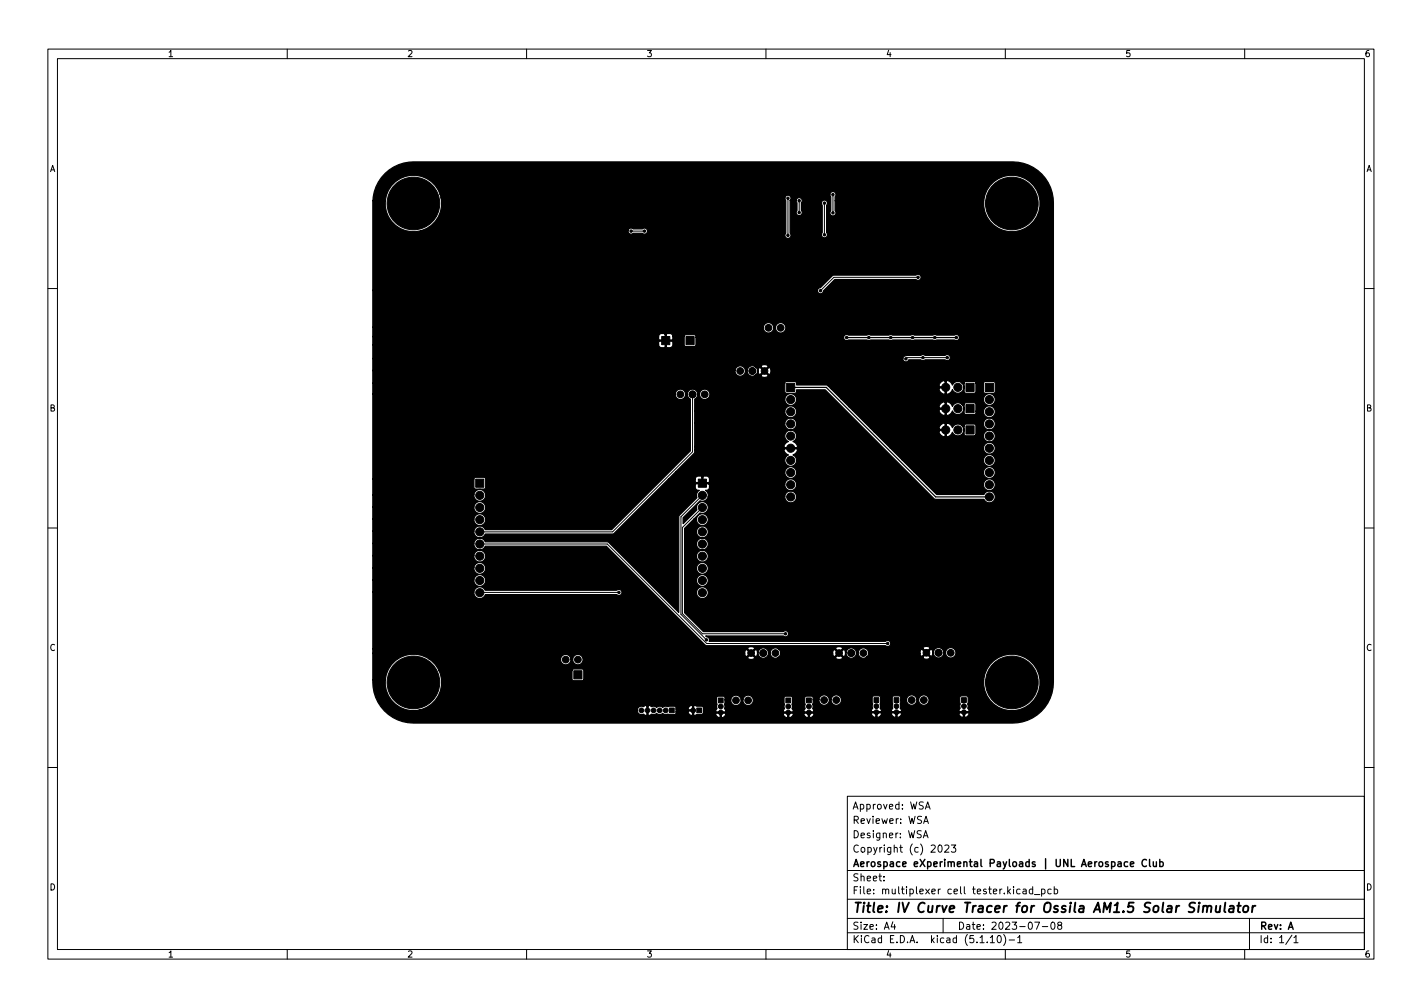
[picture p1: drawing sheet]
<svg xmlns="http://www.w3.org/2000/svg" width="297mm" height="210mm" viewBox="0 0 297 210" stroke-linecap="round" stroke-linejoin="round" font-family="sans-serif">
<defs><g id="words">
<text font-size="2.8" x="178" y="190.6">Title: IV Curve Tracer for Ossila AM1.5 Solar Simulator</text>
<g font-size="2.1">
<text x="178" y="172">Reviewer: WSA</text>
<text x="178" y="169">Approved: WSA</text>
<text x="178" y="178">Copyright (c) 2023</text>
<text x="178" y="175">Designer: WSA</text>
<text x="178" y="184">Sheet:</text>
<text x="178" y="181">Aerospace eXperimental Payloads | UNL Aerospace Club</text>
<text x="178" y="186.7">File: multiplexer cell tester.kicad_pcb</text>
<text x="178" y="196.9">KiCad E.D.A. kicad (5.1.10)-1</text>
<text x="178" y="194.1">Size: A4</text>
<text x="200" y="194.1">Date: 2023-07-08</text>
<text x="263" y="194.1">Rev: A</text>
<text x="263" y="196.9">Id: 1/1</text>
</g>
<g font-size="1.8">
<text x="35" y="11.9">1</text>
<text x="85" y="11.9">2</text>
<text x="135" y="11.9">3</text>
<text x="185" y="11.9">4</text>
<text x="235" y="11.9">5</text>
<text x="285" y="11.9">6</text>
<text x="10.3" y="35.9">A</text>
<text x="285.3" y="35.9">A</text>
<text x="10.3" y="85.9">B</text>
<text x="285.3" y="85.9">B</text>
<text x="10.3" y="135.9">C</text>
<text x="285.3" y="135.9">C</text>
<text x="10.3" y="185.9">D</text>
<text x="285.3" y="185.9">D</text>
<text x="35" y="199.9">1</text>
<text x="85" y="199.9">2</text>
<text x="135" y="199.9">3</text>
<text x="185" y="199.9">4</text>
<text x="235" y="199.9">5</text>
<text x="285" y="199.9">6</text>
</g>
</g></defs>
<g fill="none" stroke="#000" stroke-width=".21">
<path d="M10 10.2h277v190.1h-277zM12 12.2h273v186.1h-273zM60 10.2v2M110 10.2v2M160 10.2v2M210 10.2v2M260 10.2v2M131.8 48.3h2.8M164.6 41.4v7.7M166.9 41.9v2.5M172.2 42.4v6.6M174 40.6v3.8"/>
<path d="M191.8 57.9h-17.6l-2.8 2.8M10 60.2h2M197.9 74.7h-8.4l-.3 .2M285 60.2h2M144.7 82.3v12l-16.7 16.7h-27.8M10 110.2h2M100.2 113.6h26.6l20.8 20.8h37.8M146.7 106l-4.2 4.1v18l4.2 4.2h17.4M146.7 103.4l-4.5 4.5v20.4l5.4 5.3M285 110.2h2M129.3 123.7h-29.1M10 160.2h2"/>
<path d="M177 166.3h108v32h-108zM192.9 174.9l.5-1.5 .5 1.5M192.9 171.9l.5-1.5 .5 1.5M193 174.5h.7M193.1 171.5h.7M193.3 168.9l.5-1.5 .5 1.5M193.4 168.5h.7M196.1 176.6l.2-.2a.8 .8 0 0 1 .5 .8 .8 .8 0 0 1-.5 .7l-.2-.1-.2-.4zM197.4 176.6l.5-.2 .3 .5-.9 1h.9M198.7 176.4h.9l-.5 .6 .5 .1v.7l-.2 .1-.7-.1M285 160.2h2M60 198.3v2"/>
<path d="M110 198.3v2M160 198.3v2M177 194.8h108M177 191.8h108M177 187.8h108M177 181.8h108M184.6 183.8v.1M184.6 183v.1M186.5 192.5l-.4 1h1M186.9 193v1M197 191.8v3M206.9 195.8l.4-.5v1.5"/>
<path d="M206.9 196.8h.8M208.5 195.4l.1-.1a.8 .8 0 0 1 .6 .8 .8 .8 0 0 1-.6 .7 1 1 0 0 1-.1-1.4zM209.6 195.1a1.72 1.72 0 0 1 0 2.3M210 198.3v2M210.8 196.3h1.1M212.6 195.8l.4-.5v1.5M212.6 196.8h.8M213.1 185.7l-.5-.1-.2 .3 .1 .7h.6M213.7 185.7h.6l.1 .9M214.4 186l-.5 .1-.3 .2 .3 .3h.5M215.7 185.7l-.4-.1-.3 .3 .1 .7h.6M215.7 185.1v1.5"/>
<path d="M216.1 186.8h1.1M216.1 192.5h1l-.6 1.5M217.6 185.7l.4-.1 .3 .3-.2 .7h-.5M217.6 185.6v1.5M217.7 193.5h1.2M219.6 185.7l-.5-.1-.2 .3 .1 .7h.6M219.6 192.7l.3-.2a.8 .8 0 0 1 .5 .8 .8 .8 0 0 1-.5 .7l-.3-.1-.1-.4zM220.2 185.7l.4-.1 .3 .3-.1 .7h-.6M220.2 185.1v1.5M221.2 193.2l-.3-.3 .1-.2 .2-.2 .4 .1 .2 .2-.1 .2-.6 .2-.2 .3 .1 .4 .2 .1h.3l.3-.3-.1-.4-.2-.1M260 198.3v2M261 191.8v6.5"/>
<path d="M269.9 195.3l-1.3 1.9M270.3 195.8l.4-.5v1.5M270.3 196.8h.8"/>
</g>
<g fill="none" stroke="#000" stroke-width=".4">
<path d="M251.4 189.3l.3-.2 .4 .1v1.3M251.4 189.1l-.2 1.4M252.2 189.4a.5 .5 0 0 1 .8-.2l-.1 1.3M254.1 189.1l-.1 1.3 .5 .1 .3-.2M254.9 189.1l-.2 1.4M256 188.5l-.3 1.7 .3 .3M256.9 189.2h.8l-.1 1.3M257.7 189.6l-.7 .1a.4 .4 0 0 0-.3 .3 .4 .4 0 0 0 .2 .5l.7-.1M258.4 189.1h.8M258.8 188.5l-.2 1.7 .1 .2 .3 .1M259.8 189.3l.2-.1a.5 .5 0 0 1 .8 .3l-.1 .6-.2 .3a.5 .5 0 0 1-.8-.3zM261.7 189.1l-.2 1.4"/>
<path d="M262.2 189.1l-.3 .1-.3 .3"/>
</g>
<path d="M239.5 179.6a.71 .71 0 0 0-1 .5 .71 .71 0 0 0 .7 .8l.3-.1M240.1 179.4v1.3l.2 .2M240.9 179.9l.1 1h.3l.3-.1M241.6 179.9v1M242.3 179.4v1.5M235.6 180l-.5-.1-.3 .3 .2 .7h.6M236.1 180.4l.7-.1v-.3l-.5-.1-.2 .2 .1 .8h.6M242.3 180l.4-.1 .3 .3-.2 .7h-.5" fill="none" stroke="#000" stroke-width=".3"/>
<g fill="#000" stroke="#000" stroke-width=".21">
<path d="M138.2 70.3h1.7v1.7h-1.7zM143.3 70.3h1.7v1.7h-1.7zM164.3 80h1.7v1.7h-1.7zM201.8 80h1.7v1.7h-1.7zM201.8 84.5h1.7v1.7h-1.7zM201.8 88.9h1.7v1.7h-1.7zM205.8 80h1.7v1.7h-1.7zM99.4 100h1.7v1.7h-1.7zM145.9 100h1.7v1.7h-1.7zM119.9 140.1h1.7v1.7h-1.7zM139.8 147.8h1v1h-1zM145.6 147.8h.9v1h-.9z"/>
<path d="M150.1 145.7h1v1h-1zM164.2 145.7h1v1h-1zM168.5 145.7h1v1h-1zM182.6 145.7h1v1h-1zM186.8 145.7h1v1h-1zM200.9 145.7h1v1h-1z"/>
<circle cx="86.4" cy="42.5" r="5.5"/>
<circle cx="116" cy="52.8" r=".25"/>
<circle cx="121.2" cy="48.1" r=".25"/>
<circle cx="123.7" cy="48.1" r=".25"/>
<circle cx="127.5" cy="56" r=".25"/>
<circle cx="129.2" cy="49.4" r=".25"/>
<circle cx="129.9" cy="54" r=".25"/>
<circle cx="131.8" cy="48.3" r=".25"/>
<circle cx="134.6" cy="48.3" r=".25"/>
<circle cx="164.6" cy="49.1" r=".25"/>
<circle cx="164.6" cy="41.4" r=".25"/>
<circle cx="165.9" cy="44.4" r=".25"/>
<circle cx="166.9" cy="44.4" r=".25"/>
<circle cx="166.9" cy="41.9" r=".25"/>
<circle cx="170.7" cy="46" r=".25"/>
<circle cx="170.9" cy="50.5" r=".25"/>
<circle cx="172.2" cy="49" r=".25"/>
<circle cx="172.2" cy="42.4" r=".25"/>
<circle cx="174" cy="44.4" r=".25"/>
<circle cx="174" cy="40.6" r=".25"/>
<circle cx="187.5" cy="48.3" r=".25"/>
<circle cx="191.8" cy="57.9" r=".25"/>
<circle cx="211.4" cy="42.5" r="5.5"/>
<circle cx="108.5" cy="68.4" r=".25"/>
<circle cx="109" cy="60.7" r=".25"/>
<circle cx="111.3" cy="67.1" r=".25"/>
<circle cx="112.5" cy="60.7" r=".25"/>
<circle cx="114.8" cy="67.1" r=".25"/>
<circle cx="116.1" cy="60.7" r=".25"/>
<circle cx="118.4" cy="67.1" r=".25"/>
<circle cx="119.5" cy="60.7" r=".25"/>
<circle cx="121.9" cy="67.1" r=".25"/>
<circle cx="123.2" cy="60.7" r=".25"/>
<circle cx="125.5" cy="67.1" r=".25"/>
<circle cx="126.6" cy="60.7" r=".25"/>
<circle cx="129" cy="67.1" r=".25"/>
<circle cx="130.3" cy="60.7" r=".25"/>
<circle cx="132.6" cy="67.1" r=".25"/>
<circle cx="133.9" cy="60.7" r=".25"/>
<circle cx="136.1" cy="67.1" r=".25"/>
<circle cx="137.2" cy="75.8" r=".25"/>
<circle cx="145.3" cy="79" r=".25"/>
<circle cx="146.7" cy="73.8" r=".25"/>
<circle cx="148.3" cy="73.1" r=".25"/>
<circle cx="151.8" cy="75.8" r=".25"/>
<circle cx="154.2" cy="70.5" r=".25"/>
<circle cx="154.6" cy="77.5" r=".7"/>
<circle cx="157.2" cy="77.5" r=".7"/>
<circle cx="158.6" cy="73.5" r=".25"/>
<circle cx="159.6" cy="75.4" r=".25"/>
<circle cx="159.7" cy="77.5" r=".7"/>
<circle cx="160.5" cy="68.4" r=".7"/>
<circle cx="162.7" cy="76.3" r=".25"/>
<circle cx="163.1" cy="68.4" r=".7"/>
<circle cx="163.7" cy="70.7" r=".25"/>
<circle cx="167.8" cy="66.2" r=".25"/>
<circle cx="168.7" cy="61.5" r=".25"/>
<circle cx="170.7" cy="69" r=".25"/>
<circle cx="171.4" cy="60.7" r=".25"/>
<circle cx="172.3" cy="66.2" r=".25"/>
<circle cx="174" cy="64.8" r=".25"/>
<circle cx="174.5" cy="69.3" r=".25"/>
<circle cx="175.3" cy="72.6" r=".25"/>
<circle cx="176.8" cy="70.5" r=".25"/>
<circle cx="176.9" cy="66.2" r=".25"/>
<circle cx="179.9" cy="72.6" r=".25"/>
<circle cx="181.5" cy="66.2" r=".25"/>
<circle cx="181.5" cy="70.5" r=".25"/>
<circle cx="184.4" cy="72.6" r=".25"/>
<circle cx="186.1" cy="70.5" r=".25"/>
<circle cx="186.1" cy="66.2" r=".25"/>
<circle cx="189" cy="72.6" r=".25"/>
<circle cx="189.2" cy="74.9" r=".25"/>
<circle cx="190.6" cy="66.2" r=".25"/>
<circle cx="190.6" cy="70.5" r=".25"/>
<circle cx="192.8" cy="74.7" r=".25"/>
<circle cx="193.6" cy="72.6" r=".25"/>
<circle cx="195.2" cy="66.2" r=".25"/>
<circle cx="195.3" cy="70.5" r=".25"/>
<circle cx="197.9" cy="74.7" r=".25"/>
<circle cx="198.2" cy="72.6" r=".25"/>
<circle cx="199.8" cy="66.2" r=".25"/>
<circle cx="199.8" cy="70.5" r=".25"/>
<circle cx="202.8" cy="72.6" r=".25"/>
<circle cx="207.6" cy="76.7" r=".25"/>
<circle cx="137.2" cy="80.3" r=".25"/>
<circle cx="142.1" cy="82.3" r=".7"/>
<circle cx="144.7" cy="82.3" r=".7"/>
<circle cx="147.2" cy="82.3" r=".7"/>
<circle cx="148.3" cy="80.3" r=".25"/>
<circle cx="155.6" cy="83.9" r=".25"/>
<circle cx="158.1" cy="83.4" r=".25"/>
<circle cx="165.2" cy="86" r=".85"/>
<circle cx="165.2" cy="91" r=".85"/>
<circle cx="165.2" cy="96.1" r=".85"/>
<circle cx="165.2" cy="93.6" r=".85"/>
<circle cx="165.2" cy="83.4" r=".85"/>
<circle cx="165.2" cy="88.5" r=".85"/>
<circle cx="165.2" cy="98.7" r=".85"/>
<circle cx="197.5" cy="85.3" r=".85"/>
<circle cx="197.5" cy="89.8" r=".85"/>
<circle cx="197.5" cy="80.9" r=".85"/>
<circle cx="200.1" cy="89.8" r=".85"/>
<circle cx="200.1" cy="85.3" r=".85"/>
<circle cx="200.1" cy="80.9" r=".85"/>
<circle cx="206.7" cy="91" r=".85"/>
<circle cx="206.7" cy="96.1" r=".85"/>
<circle cx="206.7" cy="93.6" r=".85"/>
<circle cx="206.7" cy="88.5" r=".85"/>
<circle cx="206.7" cy="98.7" r=".85"/>
<circle cx="206.7" cy="83.4" r=".85"/>
<circle cx="206.7" cy="86" r=".85"/>
<circle cx="100.2" cy="116.1" r=".85"/>
<circle cx="100.2" cy="113.6" r=".85"/>
<circle cx="100.2" cy="118.7" r=".85"/>
<circle cx="100.2" cy="106" r=".85"/>
<circle cx="100.2" cy="111" r=".85"/>
<circle cx="100.2" cy="108.5" r=".85"/>
<circle cx="100.2" cy="103.4" r=".85"/>
<circle cx="146.7" cy="106" r=".85"/>
<circle cx="146.7" cy="116.1" r=".85"/>
<circle cx="146.7" cy="111" r=".85"/>
<circle cx="146.7" cy="108.5" r=".85"/>
<circle cx="146.7" cy="103.4" r=".85"/>
<circle cx="146.7" cy="118.7" r=".85"/>
<circle cx="146.7" cy="113.6" r=".85"/>
<circle cx="165.2" cy="103.7" r=".85"/>
<circle cx="165.2" cy="101.2" r=".85"/>
<circle cx="206.7" cy="103.7" r=".85"/>
<circle cx="206.7" cy="101.2" r=".85"/>
<circle cx="100.2" cy="123.7" r=".85"/>
<circle cx="100.2" cy="121.2" r=".85"/>
<circle cx="112" cy="137.4" r=".25"/>
<circle cx="118.2" cy="137.7" r=".7"/>
<circle cx="120.7" cy="137.7" r=".7"/>
<circle cx="129.3" cy="123.7" r=".25"/>
<circle cx="146.7" cy="123.7" r=".85"/>
<circle cx="146.7" cy="121.2" r=".85"/>
<circle cx="147.6" cy="133.6" r=".25"/>
<circle cx="152.9" cy="139.1" r=".25"/>
<circle cx="156.8" cy="138.7" r=".25"/>
<circle cx="156.9" cy="136.4" r=".7"/>
<circle cx="159.4" cy="136.4" r=".7"/>
<circle cx="162" cy="136.4" r=".7"/>
<circle cx="164.1" cy="132.3" r=".25"/>
<circle cx="171.1" cy="139.1" r=".25"/>
<circle cx="175.3" cy="138.7" r=".25"/>
<circle cx="175.3" cy="136.4" r=".7"/>
<circle cx="177.8" cy="136.4" r=".7"/>
<circle cx="180.4" cy="136.4" r=".7"/>
<circle cx="185.4" cy="134.4" r=".25"/>
<circle cx="189.6" cy="139.1" r=".25"/>
<circle cx="193.5" cy="136.3" r=".7"/>
<circle cx="193.5" cy="138.6" r=".25"/>
<circle cx="196.1" cy="136.3" r=".7"/>
<circle cx="198.6" cy="136.3" r=".7"/>
<circle cx="86.4" cy="142.5" r="5.5"/>
<circle cx="112.8" cy="141.3" r=".25"/>
<circle cx="123.8" cy="149" r=".25"/>
<circle cx="124.6" cy="143.3" r=".25"/>
<circle cx="134" cy="148.3" r=".5"/>
<circle cx="135.3" cy="148.3" r=".5"/>
<circle cx="136.5" cy="148.3" r=".5"/>
<circle cx="137.8" cy="148.3" r=".5"/>
<circle cx="139.1" cy="148.3" r=".5"/>
<circle cx="141.5" cy="144.3" r=".25"/>
<circle cx="144.8" cy="148.3" r=".5"/>
<circle cx="150.6" cy="148.8" r=".5"/>
<circle cx="150.6" cy="147.5" r=".5"/>
<circle cx="151.8" cy="144.4" r=".25"/>
<circle cx="153.7" cy="146.2" r=".7"/>
<circle cx="156.3" cy="146.2" r=".7"/>
<circle cx="158" cy="140.6" r=".25"/>
<circle cx="162.6" cy="143.9" r=".25"/>
<circle cx="164.7" cy="148.8" r=".5"/>
<circle cx="164.7" cy="147.5" r=".5"/>
<circle cx="169" cy="148.8" r=".5"/>
<circle cx="169" cy="147.5" r=".5"/>
<circle cx="170.2" cy="144.3" r=".25"/>
<circle cx="172.1" cy="146.2" r=".7"/>
<circle cx="174.7" cy="146.2" r=".7"/>
<circle cx="176.3" cy="140.6" r=".25"/>
<circle cx="180.8" cy="143.8" r=".25"/>
<circle cx="183.1" cy="147.4" r=".5"/>
<circle cx="183.1" cy="148.7" r=".5"/>
<circle cx="187.3" cy="148.7" r=".5"/>
<circle cx="187.3" cy="147.4" r=".5"/>
<circle cx="188.6" cy="144.3" r=".25"/>
<circle cx="190.4" cy="146.2" r=".7"/>
<circle cx="193" cy="146.2" r=".7"/>
<circle cx="194.7" cy="140.6" r=".25"/>
<circle cx="199" cy="143.8" r=".25"/>
<circle cx="201.4" cy="148.7" r=".5"/>
<circle cx="201.4" cy="147.4" r=".5"/>
<circle cx="211.4" cy="142.5" r="5.5"/>
</g>
<path d="M176.8 70.5h23M165.2 80.9h7.4l22.8 22.8h11.3" fill="none" stroke="#000" stroke-width=".25"/>
<path d="M80.4 36.2a8.5 8.5 0 0 1 6-2.4l126.3 .1a8.5 8.5 0 0 1 7.3 8.4v101.3a8.5 8.5 0 0 1-8.5 7.4l-126.3-.1a8.5 8.5 0 0 1-7.3-9h2.6v1.2a5.9 5.9 0 0 0 7.1 5.1h45.5v.2a.88 .88 0 0 0 1.3 .7l.6 .3 .1-.1v-1.9h.3v1.9l.2 .1 .5-.3 .5 .1 .6-.2a1.12 1.12 0 0 0 1.3 0l.5 .2 .5-.1 .3 .1h1l.4-.2v-.4h2.5l.3 .6 .5 .2 .2-.1v-.8h-.9l-.1 .1h-2.5v-.6h2.5l.1 .2h.9v-.8h.2v1.9l.2 .1 .4-.2h1.1l.2-.1h2.7l.2 .4a.54 .54 0 0 0 .7 .2v-.8h.3v.8l.2 .2 .5-.4 .3-.4h11.9l.2 .4a.54 .54 0 0 0 .7 .2v-.8h.3v.8l.2 .2 .5-.4 .2-.4h2.2l.2 .4 .6 .4 .1-.2v-.8h.3v.8a.75 .75 0 0 0 .9-.7h12l.2 .5a.54 .54 0 0 0 .7 .2v-.9h.3v.9l.2 .1 .5-.3 .3-.5h2l.2 .5a.54 .54 0 0 0 .7 .2v-.9h.3v.9l.2 .1 .5-.3 .3-.5h11.9l.2 .5a.54 .54 0 0 0 .7 .2v-.9h.3v.9l.2 .1 .5-.3 .3-.5-.2-.2h-1.9l-.1 .2h-11.9l-.2-.2-4 .2-.2-.2h-1.9l-.1 .2-14-.1-.1 .2h-2.2l-.1-.2h-1.9l-.1 .2h-11.9l-.2-.2h-1.9l-.1 .2h-2.7l.1-.6h2.6l.1 .1h1.9l.2-.1h11.9l.1 .1h1.9l.1-.1h2.2l.1 .1h1.9l.1-.2h12l.1 .2h1.9l.2-.2h2l.1 .2h1.9l.2-.2h11.9l.1 .2h1.9l.2-.2-.4-.5 .1-2.3-.3-.3h-1.1l-.3 .2v1.2l.1 .3-.1 .5 .1 .4-.3 .5h-11.9l-.4-.5 .1-1.8h1.3a1.09 1.09 0 0 0 1 1.2 1.09 1.09 0 0 0 1.1-1.2h.4v.2a1.09 1.09 0 0 0 1.7 .8 1.09 1.09 0 0 0 0-1.9 1.09 1.09 0 0 0-1.7 .9h-.4v-.2a1.09 1.09 0 0 0-1.2-.8 1.09 1.09 0 0 0-.9 1h-1.3v-.6l-.3-.2-1.3 .1-.1 .3 .1 2.2-.3 .5h-2l-.4-.5 .1-2.3-.3-.3h-1.1l-.3 .2 .1 2.4-.3 .5h-12l-.3-.5 .2-1.8h1.2a1.09 1.09 0 0 0 1 1.2 1.09 1.09 0 0 0 1.1-1.2h.4v.2a1.09 1.09 0 0 0 1.7 .8 1.09 1.09 0 0 0 0-1.9 1.09 1.09 0 0 0-1.7 .9h-.4v-.2a1.09 1.09 0 0 0-1.2-.8 1.09 1.09 0 0 0-.9 1h-1.2l-.1-.5-.3-.2h-1.2l-.2 .3 .1 2.2-.3 .6h-2.2l-.3-.6 .1-2.2-.3-.3h-1.1l-.3 .1v1.2l.1 .3-.1 .6 .1 .3-.3 .6h-11.9l-.4-.6 .1-1.8h1.3v.2a1.09 1.09 0 0 0 1.1 1 1.09 1.09 0 0 0 1-1.2h.4v.2a1.09 1.09 0 0 0 1.6 .9 1.09 1.09 0 0 0 0-1.9 1.09 1.09 0 0 0-1.6 .8h-.4v-.2a1.09 1.09 0 0 0-1.2-.7 1.09 1.09 0 0 0-.9 .9h-1.3v-.5l-.3-.2h-1.3l-.1 .3 .1 2.2-.3 .6h-2.6v-.7l-.1-.3h-1.3l-.4-.3-.2 .2a.86 .86 0 0 0-1.2 .6h-2.5v-.4l-.3-.1-1.1-.1-.3 .2a1.13 1.13 0 0 0-1.1 0 1.12 1.12 0 0 0-1.3 0l-.5-.2-.5 .2-.5-.4-.2 .2-.4-.2-.6 .4a.88 .88 0 0 0-1.3 .6h-45.5l.5-.1a5.9 5.9 0 0 0 3.6-8h27.8v1.7l.4 .3h1.7l.3-.2h83.6a5.9 5.9 0 0 0 7.9 6.1 5.9 5.9 0 0 0 2-9.8 5.9 5.9 0 0 0-9.7 2.6l-.2 1.1h-83.6v-1.9l-.3-.3h-1.8l-.3 .4h-27.8a5.3 5.3 0 0 0-2-2.5h27.4v.2a1.09 1.09 0 0 0 1.2 1 1.09 1.09 0 0 0 1-1.2h.3v.2a1.08 1.08 0 0 0 1.4 1 1.08 1.08 0 0 0 .7-1.5h34.5v.2l.8 .2 .6-.2v-.2l-.7-.8-.7 .8h-34.5a1.08 1.08 0 0 0-1.2-.6 1.08 1.08 0 0 0-.9 .9h-.3l-.1-.2a1.09 1.09 0 0 0-1.1-.8 1.09 1.09 0 0 0-1 1h-27.4l-.6-.3a5.9 5.9 0 0 0-8.6 4.6h-2.6v-5.5h77.7l.1 .6 .3 .1 .7-.7h.4l.7 .7a.7 .7 0 0 0 .4-.9h.2v.3a1.09 1.09 0 0 0 1.1 .9 1.09 1.09 0 0 0 1-1.2h.4v.3a1.08 1.08 0 0 0 1.6 .8h12l.1 .2 .7 .2 .7-.2v-.2l-.7-.8-.8 .8h-12l.4-.4 .2-.5h10.8l.2 .6 .3 .1 .7-.7h.4l.7 .7a.7 .7 0 0 0 .4-.9h.1v.3a1.09 1.09 0 0 0 1.2 .9 1.09 1.09 0 0 0 1-1.2h.4v.3a1.08 1.08 0 0 0 1.7 .7h11.8v.3l.8 .1 .6-.1 .1-.3-.8-.7-.7 .7h-11.8l.3-.3 .1-.5h10.8l.2 .6h.2l.7-.7h.4l.7 .7a.7 .7 0 0 0 .4-.8h.2v.2a1.09 1.09 0 0 0 1.2 1 1.09 1.09 0 0 0 .9-1.2h.4v.2a1.09 1.09 0 0 0 1.7 .8 1.09 1.09 0 0 0 0-1.8 1.09 1.09 0 0 0-1.7 .8h-.4v-.2a1.09 1.09 0 0 0-1.2-.8 1.09 1.09 0 0 0-.9 1h-.2l-.1-.6h-.3l-.7 .7h-.4l-.7-.7a.7 .7 0 0 0-.4 .8h-10.8l-.1-.6-.5-.4h12l.7 .7 .8-.7-.1-.3-1-.1-.4 .1v.3h-12a1.08 1.08 0 0 0-1.5 .8h-.4v-.2a1.09 1.09 0 0 0-1.2-.7 1.09 1.09 0 0 0-1 .9h-.1l-.2-.5-.2-.1-.7 .8h-.4l-.7-.8a.7 .7 0 0 0-.5 .8h-10.8l-.2-.6-.4-.4h12l.8 .8 .7-.8a.86 .86 0 0 0-1.5 0h-12a1.09 1.09 0 0 0-1.6 .8h-.4v-.2a1.09 1.09 0 0 0-1.2-.7 1.09 1.09 0 0 0-.9 .9h-.2l-.1-.5-.3-.1-.7 .8h-.4l-.7-.8a.7 .7 0 0 0-.4 .8h-77.7v-1h78.3l.7 .8 .7-.8v-.2l-.8-.2-.6 .2v.2h-78.3v-11.8h21.1a1.23 1.23 0 0 0 1 1.4 1.23 1.23 0 0 0 1.4-.9l27.5 .1a.64 .64 0 0 0 .9-.1 .64 .64 0 0 0-.1-.9 .64 .64 0 0 0-.9 0h-27.5a1.24 1.24 0 0 0-1.3-.7 1.24 1.24 0 0 0-1 1.1h-21.1v-2.5h21.1v.2a1.24 1.24 0 0 0 1.9 1 1.24 1.24 0 0 0 0-2.1 1.24 1.24 0 0 0-1.9 .9h-21.1v-2.6h21.1v.3a1.24 1.24 0 0 0 1.9 .9 1.24 1.24 0 0 0 0-2.1 1.24 1.24 0 0 0-1.9 .9h-21.1v-2.5h21.1v.2a1.24 1.24 0 0 0 1.9 1 1.24 1.24 0 0 0 0-2.1 1.24 1.24 0 0 0-1.9 .9h-21.1v-2.5h21.1v.2a1.23 1.23 0 0 0 1 1.1 1.23 1.23 0 0 0 1.4-.8h25.3l20.8 20.8h37.5a.64 .64 0 0 0 .9 0 .64 .64 0 0 0 0-.9 .64 .64 0 0 0-.9 0h-36.9a.64 .64 0 0 0-.5-.9l-.2-.2h16.2a.64 .64 0 0 0 .9 0 .64 .64 0 0 0 0-.9 .64 .64 0 0 0-.9 0h-16.7l-3.9-4v-4.3h2.5a1.24 1.24 0 0 0 1.7 1.3 1.24 1.24 0 0 0 .4-2.1 1.24 1.24 0 0 0-2.1 .6v.2h-2.5v-2.5h2.5a1.24 1.24 0 0 0 1.7 1.3 1.24 1.24 0 0 0 .4-2.1 1.24 1.24 0 0 0-2.1 .5v.3h-2.5v-2.6h2.5a1.24 1.24 0 0 0 1.7 1.3 1.24 1.24 0 0 0 .4-2 1.24 1.24 0 0 0-2.1 .5v.2h-2.5v-2.5h2.5a1.24 1.24 0 0 0 1.7 1.3 1.24 1.24 0 0 0 .4-2.1 1.24 1.24 0 0 0-2.1 .6v.2h-2.5v-2.5h2.5a1.24 1.24 0 0 0 1.7 1.2 1.24 1.24 0 0 0 .4-2 1.24 1.24 0 0 0-2.1 .5v.3h-2.5v-2.6h2.5a1.24 1.24 0 0 0 1.7 1.3 1.24 1.24 0 0 0 .4-2.1 1.24 1.24 0 0 0-2.1 .6v.2h-2.5v-.6l1.9-1.9h.6v.2a1.24 1.24 0 0 0 1.9 1 1.24 1.24 0 0 0 0-2.1 1.24 1.24 0 0 0-1.9 .9h-.6l1.3-1.3a1.23 1.23 0 0 0 1.7-1 1.23 1.23 0 0 0-1.3-1.4 1.23 1.23 0 0 0-1 1.8l-2.9 2.8v-1.2l3.5-3.5h.2a1.23 1.23 0 0 0 1.5-1h16v.3a1.24 1.24 0 0 0 1.9 .9 1.24 1.24 0 0 0 0-2.1 1.24 1.24 0 0 0-1.9 .9h-16l-.1-.8-.4-.4a.68 .68 0 0 0 .8-.7l-.1-.6h15.8v.2a1.24 1.24 0 0 0 1.9 1 1.24 1.24 0 0 0 0-2.1 1.24 1.24 0 0 0-1.9 .9l-18.5-.1-.2 .2v.7a.69 .69 0 0 0 .9 .5 1.21 1.21 0 0 0-.5 1.5l-3.8 3.9v20.1l-14.8-14.7-25.6-.1a1.23 1.23 0 0 0-1.4-.7 1.23 1.23 0 0 0-1 1.1h-21.1v-2.6h21.1v.3a1.23 1.23 0 0 0 1 1.1 1.23 1.23 0 0 0 1.4-.8h26.7l11.5-11.5h5.6v.6l.2 .2h1.2v-1.2h.2v1.2h1.2l.2-.2v-.8l-.4-.4h-.8l-.4 .2-.2-.2h-.5a.64 .64 0 0 0-.7 .6h-5.6l1.5-1.5h22.8v.3a1.24 1.24 0 0 0 1.9 .9 1.24 1.24 0 0 0 0-2.1 1.24 1.24 0 0 0-1.9 .9h-22.8l3.9-3.8 .1-.8h18.6l.4 .7 .6 .4h-.1a1.24 1.24 0 0 0-.4 1.9 1.24 1.24 0 0 0 2 0 1.24 1.24 0 0 0-.6-1.9l.8-.6 .2-.5-.1-.2h-2.7l-.1 .2h-18.6v-.7h18.6l.1 .3h2.7a1.04 1.04 0 0 0-.9-1.3 1.23 1.23 0 0 0 .5-1.9 1.23 1.23 0 0 0-1.9 0 1.23 1.23 0 0 0 .5 1.9l-.6 .4-.4 .6h-18.6v-4.8h18.8v.2a1.24 1.24 0 0 0 1.9 1 1.24 1.24 0 0 0 0-2.1 1.24 1.24 0 0 0-1.9 .9h-18.8v-2.6h18.8v.3a1.24 1.24 0 0 0 1.9 .9 1.24 1.24 0 0 0 0-2.1 1.24 1.24 0 0 0-1.9 .9h-18.8v-2.5l.5-.4 .1-.7h.4a1.08 1.08 0 0 0 1.6 1.1h16.2v.3a1.24 1.24 0 0 0 1.9 .9 1.24 1.24 0 0 0 0-2.1 1.24 1.24 0 0 0-1.9 .9h-16.2a1.09 1.09 0 0 0 .1-1.9 1.09 1.09 0 0 0-1.7 .8h-.4v-.2a1.08 1.08 0 0 0-1.7-.5 1.08 1.08 0 0 0 .2 1.8v10.9l-16.4 16.4h-26.4l-.1-.1a1.24 1.24 0 0 0-1.3-.7 1.24 1.24 0 0 0-1 1.1h-21.1v-2.5h21.1v.2a1.24 1.24 0 0 0 1.9 1 1.24 1.24 0 0 0 0-2.1 1.24 1.24 0 0 0-1.9 .9h-21.1v-2.6h21.1v.3a1.24 1.24 0 0 0 1.9 .9 1.24 1.24 0 0 0 0-2.1 1.24 1.24 0 0 0-1.9 .9h-21.1v-2.5h21.1v.2a1.24 1.24 0 0 0 1.9 1 1.24 1.24 0 0 0 0-2.1 1.24 1.24 0 0 0-1.9 .9h-21.1v-3.3h21.1v1.7l.2 .4h1.9l.4-.4-.1-1.7-.3-.3h-1.8l-.3 .3h-21.1v-17.8h63.1a1.09 1.09 0 0 0 1.5 1.2 1.09 1.09 0 0 0 .4-1.9 1.09 1.09 0 0 0-1.8 .5l-.1 .2h-63.1v-2.2h86v1.8l.3 .3h2l.2-.2v-.5h6l22.8 22.8 10.4 .1a1.24 1.24 0 0 0 1.9 .4 1.24 1.24 0 0 0-.1-1.9 1.24 1.24 0 0 0-1.9 .4h-9.8l-2.2-2.1h11.9v.2a1.24 1.24 0 0 0 1.9 1 1.24 1.24 0 0 0 0-2.1 1.24 1.24 0 0 0-1.9 .9h-11.9l-2.5-2.6h14.4v.3a1.24 1.24 0 0 0 1.9 .9 1.24 1.24 0 0 0 0-2.1 1.24 1.24 0 0 0-1.9 .9h-14.4l-2.6-2.5h17v.3a1.24 1.24 0 0 0 1.9 .9 1.24 1.24 0 0 0 0-2.1 1.24 1.24 0 0 0-1.9 .9h-17l-2.5-2.5h19.5v.2a1.24 1.24 0 0 0 1.9 .9 1.24 1.24 0 0 0 0-2.1 1.24 1.24 0 0 0-1.9 1h-19.5l-3.4-3.4h13.6l.4 .8a.67 .67 0 0 0 .9 .2v-1.2h-1.2l-.1 .2h-13.6l-.7-.7h14.3l.1 .2h1.2v-1.1h.3v2.6l.2 .1 .4-.2 .7-.8a1.23 1.23 0 0 0 1.8 .6 1.23 1.23 0 0 0 .2-1.9h.4v1.8l.2 .3 3.8-.1a1.24 1.24 0 0 0 1.7 1.3 1.24 1.24 0 0 0 .4-2.1 1.24 1.24 0 0 0-2 .6l-.1 .2h-1.7l.2-.3v-1.7l-.3-.3-1.9-.1-.3 .4h-.4a1.22 1.22 0 0 0-2 .4l-.5-.6-.4-.3h7.3a1.24 1.24 0 0 0 1.7 1.3 1.24 1.24 0 0 0 .4-2.1 1.24 1.24 0 0 0-2 .6l-.1 .2-7.5-.1-.5 .2a1.08 1.08 0 0 0-1.3 .9h-14.3l-3.7-3.7h18l.4 .7a.67 .67 0 0 0 .9 .2v-1.1h-1.2l-.1 .2h-18l-.7-.7h18.7l.1 .2h1.2v-1.2h.3v2.6l.2 .2 .4-.2 .7-.8a1.23 1.23 0 0 0 1.8 .6 1.23 1.23 0 0 0 .2-1.9h.4v1.8l.2 .2h2l.2-.2 .1-.5h1.5v.3a1.24 1.24 0 0 0 1.9 .9 1.24 1.24 0 0 0 0-2.1 1.24 1.24 0 0 0-1.9 .9h-1.5v-1.4l-.3-.3h-1.9l-.3 .4h-.4a1.22 1.22 0 0 0-2 .4 1.17 1.17 0 0 0-1.6-.9 1.08 1.08 0 0 0-1.3 1h-18.7l-1.7-1.7h29.7v.3a1.24 1.24 0 0 0 1.9 .9 1.24 1.24 0 0 0 0-2.1 1.24 1.24 0 0 0-1.9 .9h-29.7l-2-2.1h22.4l.4 .8a.67 .67 0 0 0 .9 .2v-1.2h-1.2l-.1 .2h-22.4l-.8-.7h23.2l.1 .3h1.2v-1.2h.3v2.6l.2 .1 .4-.1 .7-.9a1.23 1.23 0 0 0 1.8 .6 1.23 1.23 0 0 0 .2-1.9h.4v1.8l.3 .3 2-.1 .2-2h1.5v1.8l.3 .3h1.9l.3-.3v-1.8l-.3-.3h-1.9l-.3 .3h-1.5l-.2-.2-.2-.2-1.8 .1-.3 .3-.5-.1a1.23 1.23 0 0 0-1.9 .5 1.17 1.17 0 0 0-1.6-.8 1.08 1.08 0 0 0-1.3 .9h-23.2l-.3-.1h-6.2v-.5l-.4-.2h-1.8l-.3 .3h-86v-2.6h75.6v.2a1.09 1.09 0 0 0 1.2 .9 1.09 1.09 0 0 0 1-1.1h.4v.2a1.08 1.08 0 0 0 1.6 .8h1.3v.2l.5 .2 .9-.2v-.2l-.7-.8-.7 .8h-1.3l.4-.4 .1-.5h.2l.1 .6 .3 .1 .7-.7h.4l.7 .7a.86 .86 0 0 0 0-1.5l-.7 .8h-.4l-.7-.8-.3 .1-.1 .7h-.2l-.1-.5-.4-.5h1.3l.7 .8 .7-.8v-.2l-.8-.2-.6 .2v.2h-1.3a1.08 1.08 0 0 0-1.6 .9h-.4v-.3a1.09 1.09 0 0 0-1.2-.7 1.09 1.09 0 0 0-1 1h-75.6v-2.5h110.7v.1a.64 .64 0 0 0 .6 .6 .64 .64 0 0 0 .6-.5l2.6 .1a.63 .63 0 0 0 .8-.1l4.3 .1a.64 .64 0 0 0 .8-.1 .64 .64 0 0 0 0-.9 .64 .64 0 0 0-.9 0h-4.2a.63 .63 0 0 0-.9 0l-3.1 .1a.63 .63 0 0 0-.6 .6h-110.7v-2.9h59.7l.1 .3 .3 .3h.8l.1-.2v-1.2h.3v1.2l.2 .2h.5a.64 .64 0 0 0 .7-.6l-.1-.6-.1-.2h-2.7l-.1 .2v.6h-59.7v-1.7h59.7v.5l.1 .2h1.2v-1.2h.3v1.2h1.2l.1-.2 .1-.5h2.3v1.7l.4 .3 2-.1 .1-1.8h30.8a.64 .64 0 0 0 .3 .6 .64 .64 0 0 0 .7 0h3.9l.3 .1 .5-.1h3.8l.3 .1 .4-.1h3.8l.4 .1 .4-.1h8.5a.64 .64 0 0 0 .9-.6 .64 .64 0 0 0-1-.4h-3.8l-.3-.2-.4 .2h-3.9l-.3-.2-.5 .2h-3.8l-.3-.2-.4 .2-8.6-.1a.64 .64 0 0 0-.9 .5h-30.8l-.1-.3-.3-.2h-1.8l-.3 .4h-2.3a.64 .64 0 0 0-.7-.7h-.5l-.2 .2-1.1-.2-.3 .2-.2 .5h-59.7v-2h81.5a1.09 1.09 0 0 0 1.1 1.2 1.09 1.09 0 0 0 1.1-1.2h.4v.3a1.09 1.09 0 0 0 1.6 .8 1.09 1.09 0 0 0 0-1.9 1.09 1.09 0 0 0-1.6 .8h-.4v-.2a1.09 1.09 0 0 0-1.2-.7 1.09 1.09 0 0 0-1 .9h-81.5v-7.7h92.9v.2a.64 .64 0 0 0 .6 .5 .64 .64 0 0 0 .6-.6l2.4-2.3h16.9a.64 .64 0 0 0 .9 0 .64 .64 0 0 0 0-.9 .64 .64 0 0 0-.9-.1l-17.2 .1-2.7 2.6-.4 .1-.2 .4h-92.9v-18.7h2.6v1.2a5.9 5.9 0 0 0 7.3 5.1h43.4v.1a.64 .64 0 0 0 .4 .6 .64 .64 0 0 0 .7-.2h1.9a.64 .64 0 0 0 .9 0 .64 .64 0 0 0 0-.9 .64 .64 0 0 0-.9 0h-2a.64 .64 0 0 0-1 .4h-43.4l.3-.1a5.9 5.9 0 0 0 4-6.8h71.9l.1 .5v6.9a.64 .64 0 0 0 .1 .9 .64 .64 0 0 0 .8 0 .64 .64 0 0 0 0-.9v-6.9h1.3l.2 .5v1.6a.64 .64 0 0 0 0 .9 .64 .64 0 0 0 .9 0 .64 .64 0 0 0 0-.9v-1.6h4.2l.2 .6v5.7a.64 .64 0 0 0 0 .9 .64 .64 0 0 0 .9 0 .64 .64 0 0 0 0-.9v-5.8a.64 .64 0 0 0-.2-1 .64 .64 0 0 0-.9 .5h-4.2a.64 .64 0 0 0-.2-1 .64 .64 0 0 0-.9 .5h-1.3a.64 .64 0 0 0-.1-1 .64 .64 0 0 0-.9 .5h-71.9l-.2-.7h81.5l.1 .5v2.9a.64 .64 0 0 0 0 .9 .64 .64 0 0 0 .9 0 .64 .64 0 0 0 0-.9v-2.1h31.1a5.9 5.9 0 0 0 7.9 6.1 5.9 5.9 0 0 0 2-9.8 5.9 5.9 0 0 0-9.7 2.6l-.2 1.1h-31.1l.1-.9a.64 .64 0 0 0-.3-1 .64 .64 0 0 0-.8 .6h-81.5l-.3-.9a5.9 5.9 0 0 0-6.4-3 5.9 5.9 0 0 0-4.7 5.2h-2.6l.1-.7a8.5 8.5 0 0 1 2.4-5z" fill="#000" stroke="#000" stroke-width=".25"/>
<use href="#words"/>
</svg>
